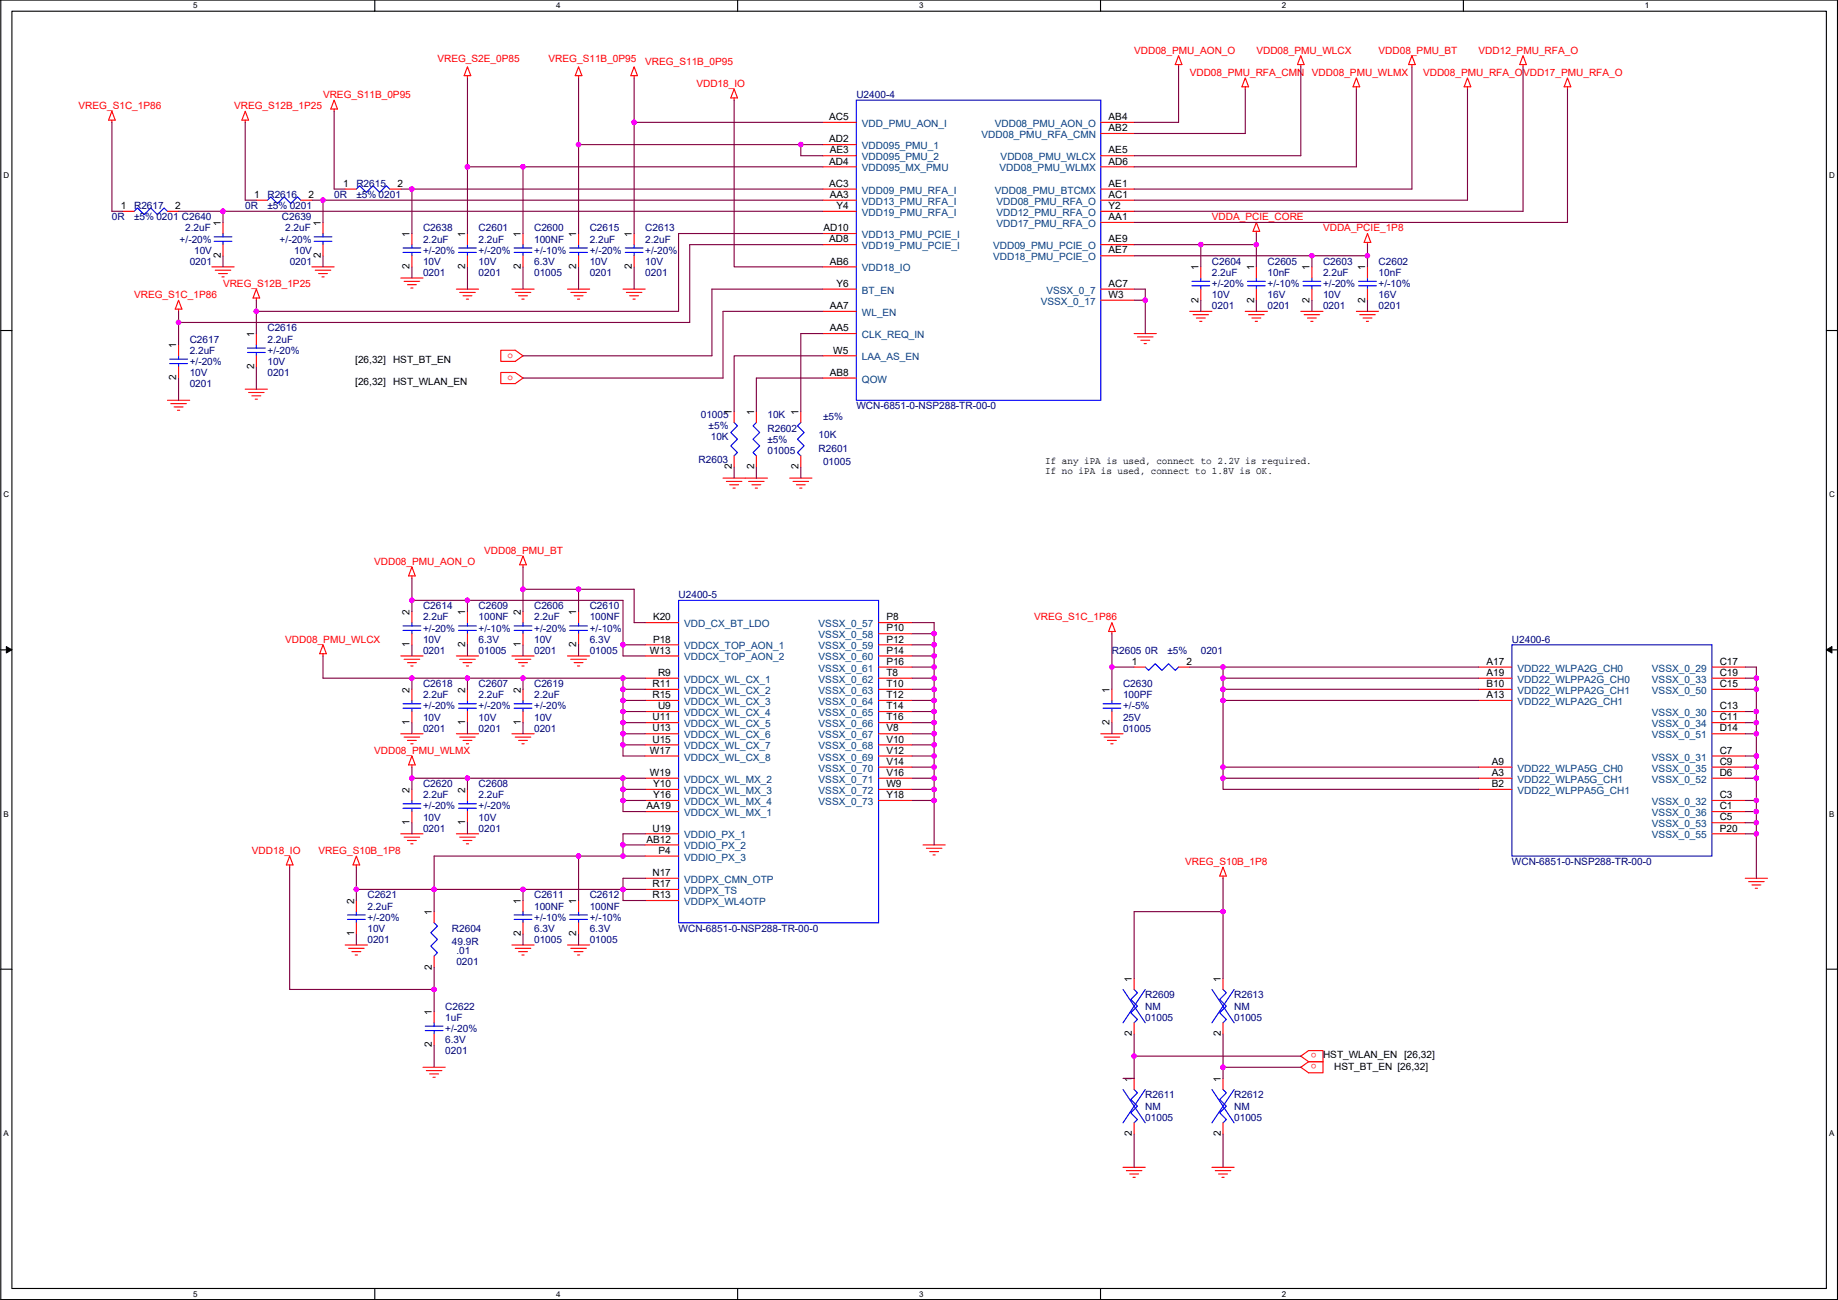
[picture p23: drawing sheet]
<svg xmlns="http://www.w3.org/2000/svg" width="420mm" height="297mm" viewBox="0 0 420 297" stroke-linecap="round" stroke-linejoin="round" font-family="sans-serif">
<defs><g id="words">
<g font-size="2.3" fill="#f00">
<text x="100" y="14.3">VREG_S2E_0P85</text>
<text x="125.4" y="14.3">VREG_S11B_0P95</text>
<text x="147.5" y="14.8">VREG_S11B_0P95</text>
<text x="259.3" y="12.2">VDD08_PMU_AON_O</text>
<text x="272" y="17.3">VDD08_PMU_RFA_CMN</text>
<text x="287.2" y="12.2">VDD08_PMU_WLCX</text>
<text x="299.9" y="17.3">VDD08_PMU_WLMX</text>
<text x="315.1" y="12.2">VDD08_PMU_BT</text>
<text x="325.3" y="17.3">VDD08_PMU_RFA_O</text>
<text x="338" y="12.2">VDD12_PMU_RFA_O</text>
<text x="348.2" y="17.3">VDD17_PMU_RFA_O</text>
<text x="73.8" y="22.4">VREG_S11B_0P95</text>
<text x="159.2" y="19.9">VDD18_IO</text>
<text x="18" y="24.9">VREG_S1C_1P86</text>
<text x="53.5" y="24.9">VREG_S12B_1P25</text>
<text x="277" y="50.3">VDDA_PCIE_CORE</text>
<text x="302.4" y="52.9">VDDA_PCIE_1P8</text>
<text x="51" y="65.6">VREG_S12B_1P25</text>
<text x="30.7" y="68.1">VREG_S1C_1P86</text>
<text x="116" y="81.9">o</text>
<text x="116" y="86.9">o</text>
<text x="85.5" y="129.1">VDD08_PMU_AON_O</text>
<text x="110.7" y="126.5">VDD08_PMU_BT</text>
<text x="236.4" y="141.8">VREG_S1C_1P86</text>
<text x="65.2" y="146.9">VDD08_PMU_WLCX</text>
<text x="85.5" y="172.3">VDD08_PMU_WLMX</text>
<text x="57.6" y="195.1">VDD18_IO</text>
<text x="72.8" y="195.1">VREG_S10B_1P8</text>
<text x="270.9" y="197.7">VREG_S10B_1P8</text>
<text x="300.9" y="240.7" transform="rotate(180 300.9 240.7)">o</text>
<text x="300.9" y="243.2" transform="rotate(180 300.9 243.2)">o</text>
</g>
<g font-size="2.3" fill="#000080">
<text x="195.8" y="22.4">U2400-4</text>
<text x="30.7" y="47.8">R2617</text>
<text x="56.1" y="47.8">0R</text>
<text x="61.1" y="45.3">R2616</text>
<text x="61.1" y="47.8">±5% 0201</text>
<text x="76.4" y="45.3">0R</text>
<text x="81.5" y="42.7">R2615</text>
<text x="81.5" y="45.3">±5% 0201</text>
<text x="25.6" y="50.3">0R</text>
<text x="30.7" y="50.3">±5% 0201 C2640</text>
<text x="42.3" y="52.9">2.2uF</text>
<text x="64.4" y="50.3">C2639</text>
<text x="65.2" y="52.9">2.2uF</text>
<text x="96.7" y="52.9">C2638</text>
<text x="109.4" y="52.9">C2601</text>
<text x="122.1" y="52.9">C2600</text>
<text x="134.8" y="52.9">C2615</text>
<text x="147.5" y="52.9">C2613</text>
<text x="41.1" y="55.4">+/-20%</text>
<text x="44.4" y="58">10V</text>
<text x="63.9" y="55.4">+/-20%</text>
<text x="67.2" y="58">10V</text>
<text x="96.7" y="55.4">2.2uF</text>
<text x="96.7" y="58">+/-20%</text>
<text x="109.4" y="55.4">2.2uF</text>
<text x="109.4" y="58">+/-20%</text>
<text x="122.1" y="55.4">100NF</text>
<text x="122.1" y="58">+/-10%</text>
<text x="134.8" y="55.4">2.2uF</text>
<text x="134.8" y="58">+/-20%</text>
<text x="147.5" y="55.4">2.2uF</text>
<text x="147.5" y="58">+/-20%</text>
<text x="43.4" y="60.5">0201</text>
<text x="66.2" y="60.5">0201</text>
<text x="96.7" y="63">0201</text>
<text x="96.7" y="60.5">10V</text>
<text x="109.4" y="63">0201</text>
<text x="109.4" y="60.5">10V</text>
<text x="122.1" y="63">01005</text>
<text x="122.1" y="60.5">6.3V</text>
<text x="134.8" y="63">0201</text>
<text x="134.8" y="60.5">10V</text>
<text x="147.5" y="63">0201</text>
<text x="147.5" y="60.5">10V</text>
<text x="277" y="60.5">C2604</text>
<text x="277" y="63">2.2uF</text>
<text x="277" y="65.6">+/-20%</text>
<text x="289.7" y="60.5">C2605</text>
<text x="289.7" y="63">10nF</text>
<text x="289.7" y="65.6">+/-10%</text>
<text x="302.4" y="60.5">C2603</text>
<text x="302.4" y="63">2.2uF</text>
<text x="302.4" y="65.6">+/-20%</text>
<text x="315.1" y="60.5">C2602</text>
<text x="315.1" y="63">10nF</text>
<text x="315.1" y="65.6">+/-10%</text>
<text x="277" y="70.7">0201</text>
<text x="277" y="68.1">10V</text>
<text x="289.7" y="70.7">0201</text>
<text x="289.7" y="68.1">16V</text>
<text x="302.4" y="70.7">0201</text>
<text x="302.4" y="68.1">10V</text>
<text x="315.1" y="70.7">0201</text>
<text x="315.1" y="68.1">16V</text>
<text x="61.1" y="75.7">C2616</text>
<text x="43.4" y="78.3">C2617</text>
<text x="43.4" y="80.8">2.2uF</text>
<text x="43.4" y="83.4">+/-20%</text>
<text x="61.1" y="78.3">2.2uF</text>
<text x="61.1" y="83.4">10V</text>
<text x="61.1" y="80.8">+/-20%</text>
<text x="43.4" y="88.4">0201</text>
<text x="43.4" y="85.9">10V</text>
<text x="61.1" y="85.9">0201</text>
<text x="160.2" y="95.5">01005</text>
<text x="175.4" y="95.5">10K</text>
<text x="195.8" y="93.5">WCN-6851-0-NSP288-TR-00-0</text>
<text x="162" y="98.1">±5%</text>
<text x="162.5" y="100.6">10K</text>
<text x="175.4" y="98.6">R2602</text>
<text x="175.4" y="101.1">±5%</text>
<text x="187.1" y="100.1">10K</text>
<text x="188.1" y="96.1">±5%</text>
<text x="159.7" y="105.7">R2603</text>
<text x="175.4" y="103.7">01005</text>
<text x="187.1" y="103.2">R2601</text>
<text x="188.1" y="106.2">01005</text>
<text x="155.1" y="136.7">U2400-5</text>
<text x="96.7" y="139.2">C2614</text>
<text x="96.7" y="141.8">2.2uF</text>
<text x="109.4" y="139.2">C2609</text>
<text x="109.4" y="141.8">100NF</text>
<text x="122.1" y="139.2">C2606</text>
<text x="122.1" y="141.8">2.2uF</text>
<text x="134.8" y="139.2">C2610</text>
<text x="134.8" y="141.8">100NF</text>
<text x="96.7" y="149.4">0201</text>
<text x="96.7" y="146.9">10V</text>
<text x="96.7" y="144.3">+/-20%</text>
<text x="109.4" y="149.4">01005</text>
<text x="109.4" y="146.9">6.3V</text>
<text x="109.4" y="144.3">+/-10%</text>
<text x="122.1" y="149.4">0201</text>
<text x="122.1" y="146.9">10V</text>
<text x="122.1" y="144.3">+/-20%</text>
<text x="134.8" y="149.4">01005</text>
<text x="134.8" y="146.9">6.3V</text>
<text x="134.8" y="144.3">+/-10%</text>
<text x="254.2" y="149.4">R2605</text>
<text x="261.8" y="149.4">0R</text>
<text x="266.9" y="149.4">±5%</text>
<text x="274.5" y="149.4">0201</text>
<text x="345.6" y="146.9">U2400-6</text>
<text x="96.7" y="157">C2618</text>
<text x="96.7" y="159.6">2.2uF</text>
<text x="109.4" y="157">C2607</text>
<text x="109.4" y="159.6">2.2uF</text>
<text x="122.1" y="157">C2619</text>
<text x="122.1" y="159.6">2.2uF</text>
<text x="256.7" y="157">C2630</text>
<text x="256.7" y="159.6">100PF</text>
<text x="96.7" y="167.2">0201</text>
<text x="96.7" y="164.6">10V</text>
<text x="96.7" y="162.1">+/-20%</text>
<text x="109.4" y="167.2">0201</text>
<text x="109.4" y="164.6">10V</text>
<text x="109.4" y="162.1">+/-20%</text>
<text x="122.1" y="167.2">0201</text>
<text x="122.1" y="164.6">10V</text>
<text x="122.1" y="162.1">+/-20%</text>
<text x="256.7" y="167.2">01005</text>
<text x="256.7" y="164.6">25V</text>
<text x="256.7" y="162.1">+/-5%</text>
<text x="96.7" y="179.9">C2620</text>
<text x="109.4" y="179.9">C2608</text>
<text x="96.7" y="182.4">2.2uF</text>
<text x="96.7" y="185">+/-20%</text>
<text x="109.4" y="182.4">2.2uF</text>
<text x="109.4" y="185">+/-20%</text>
<text x="96.7" y="190">0201</text>
<text x="96.7" y="187.5">10V</text>
<text x="109.4" y="190">0201</text>
<text x="109.4" y="187.5">10V</text>
<text x="345.6" y="197.7">WCN-6851-0-NSP288-TR-00-0</text>
<text x="84" y="205.3">C2621</text>
<text x="84" y="207.8">2.2uF</text>
<text x="122.1" y="205.3">C2611</text>
<text x="122.1" y="207.8">100NF</text>
<text x="134.8" y="205.3">C2612</text>
<text x="134.8" y="207.8">100NF</text>
<text x="84" y="215.4">0201</text>
<text x="84" y="212.9">10V</text>
<text x="84" y="210.4">+/-20%</text>
<text x="103.3" y="212.9">R2604</text>
<text x="103.3" y="215.9">49.9R</text>
<text x="122.1" y="215.4">01005</text>
<text x="122.1" y="212.9">6.3V</text>
<text x="122.1" y="210.4">+/-10%</text>
<text x="134.8" y="215.4">01005</text>
<text x="134.8" y="212.9">6.3V</text>
<text x="134.8" y="210.4">+/-10%</text>
<text x="155.1" y="212.9">WCN-6851-0-NSP288-TR-00-0</text>
<text x="104.3" y="218">.01</text>
<text x="104.3" y="220.5">0201</text>
<text x="101.8" y="230.7">C2622</text>
<text x="101.8" y="233.2">1uF</text>
<text x="261.8" y="228.1">R2609</text>
<text x="261.8" y="230.7">NM</text>
<text x="261.8" y="233.2">01005</text>
<text x="282.1" y="228.1">R2613</text>
<text x="282.1" y="230.7">NM</text>
<text x="282.1" y="233.2">01005</text>
<text x="101.8" y="238.3">6.3V</text>
<text x="101.8" y="235.8">+/-20%</text>
<text x="101.8" y="240.8">0201</text>
<text x="261.8" y="251">R2611</text>
<text x="282.1" y="251">R2612</text>
<text x="261.8" y="253.5">NM</text>
<text x="261.8" y="256.1">01005</text>
<text x="282.1" y="253.5">NM</text>
<text x="282.1" y="256.1">01005</text>
</g>
<g font-size="2.3">
<text x="189.5" y="27.4">AC5</text>
<text x="253.4" y="30">AB2</text>
<text x="253.4" y="27.4">AB4</text>
<text x="189.5" y="32.5">AD2</text>
<text x="189.7" y="35.1">AE3</text>
<text x="253.4" y="35.1">AE5</text>
<text x="189.5" y="37.6">AD4</text>
<text x="253.4" y="37.6">AD6</text>
<text x="27.6" y="47.8">1</text>
<text x="40.1" y="47.8">2</text>
<text x="58.1" y="45.2">1</text>
<text x="70.5" y="45.2">2</text>
<text x="78.4" y="42.7">1</text>
<text x="90.9" y="42.7">2</text>
<text x="189.5" y="42.7">AC3</text>
<text x="189.7" y="45.2">AA3</text>
<text x="191.2" y="47.8">Y4</text>
<text x="253.4" y="42.7">AE1</text>
<text x="253.4" y="45.2">AC1</text>
<text x="253.4" y="47.8">Y2</text>
<text x="50.4" y="51.6" transform="rotate(-90 50.4 51.6)">1</text>
<text x="73.3" y="51.6" transform="rotate(-90 73.3 51.6)">1</text>
<text x="188.3" y="52.8">AD10</text>
<text x="253.4" y="50.3">AA1</text>
<text x="50.4" y="59" transform="rotate(-90 50.4 59)">2</text>
<text x="73.3" y="59" transform="rotate(-90 73.3 59)">2</text>
<text x="93.6" y="54.1" transform="rotate(-90 93.6 54.1)">1</text>
<text x="106.3" y="54.1" transform="rotate(-90 106.3 54.1)">1</text>
<text x="119" y="54.1" transform="rotate(-90 119 54.1)">1</text>
<text x="131.7" y="54.1" transform="rotate(-90 131.7 54.1)">1</text>
<text x="144.4" y="54.1" transform="rotate(-90 144.4 54.1)">1</text>
<text x="189.5" y="55.4">AD8</text>
<text x="253.4" y="55.4">AE9</text>
<text x="253.4" y="57.9">AE7</text>
<text x="93.6" y="61.5" transform="rotate(-90 93.6 61.5)">2</text>
<text x="106.3" y="61.5" transform="rotate(-90 106.3 61.5)">2</text>
<text x="119" y="61.5" transform="rotate(-90 119 61.5)">2</text>
<text x="131.7" y="61.5" transform="rotate(-90 131.7 61.5)">2</text>
<text x="144.4" y="61.5" transform="rotate(-90 144.4 61.5)">2</text>
<text x="189.7" y="60.5">AB6</text>
<text x="191.2" y="65.5">Y6</text>
<text x="253.4" y="65.5">AC7</text>
<text x="274" y="61.7" transform="rotate(-90 274 61.7)">1</text>
<text x="286.7" y="61.7" transform="rotate(-90 286.7 61.7)">1</text>
<text x="299.4" y="61.7" transform="rotate(-90 299.4 61.7)">1</text>
<text x="312.1" y="61.7" transform="rotate(-90 312.1 61.7)">1</text>
<text x="189.7" y="70.6">AA7</text>
<text x="253.4" y="68.1">W3</text>
<text x="274" y="69.1" transform="rotate(-90 274 69.1)">2</text>
<text x="286.7" y="69.1" transform="rotate(-90 286.7 69.1)">2</text>
<text x="299.4" y="69.1" transform="rotate(-90 299.4 69.1)">2</text>
<text x="312.1" y="69.1" transform="rotate(-90 312.1 69.1)">2</text>
<text x="58.1" y="77" transform="rotate(-90 58.1 77)">1</text>
<text x="189.7" y="75.7">AA5</text>
<text x="40.3" y="79.5" transform="rotate(-90 40.3 79.5)">1</text>
<text x="81.2" y="82.8">[26,32] HST_BT_EN</text>
<text x="190.5" y="80.8">W5</text>
<text x="40.3" y="86.9" transform="rotate(-90 40.3 86.9)">2</text>
<text x="58.1" y="84.4" transform="rotate(-90 58.1 84.4)">2</text>
<text x="81.2" y="87.9">[26,32] HST_WLAN_EN</text>
<text x="189.7" y="85.9">AB8</text>
<text x="167.3" y="94.8" transform="rotate(-90 167.3 94.8)">1</text>
<text x="172.4" y="94.8" transform="rotate(-90 172.4 94.8)">1</text>
<text x="182.5" y="94.8" transform="rotate(-90 182.5 94.8)">1</text>
<text x="167.3" y="107.2" transform="rotate(-90 167.3 107.2)">2</text>
<text x="172.4" y="107.2" transform="rotate(-90 172.4 107.2)">2</text>
<text x="182.5" y="107.2" transform="rotate(-90 182.5 107.2)">2</text>
<text x="238.9" y="106">If any iPA is used, connect to 2.2V is required.</text>
<text x="238.9" y="108.3">If no iPA is used, connect to 1.8V is OK.</text>
<text x="93.6" y="140.5" transform="rotate(-90 93.6 140.5)">2</text>
<text x="106.3" y="140.5" transform="rotate(-90 106.3 140.5)">1</text>
<text x="119" y="140.5" transform="rotate(-90 119 140.5)">2</text>
<text x="131.7" y="140.5" transform="rotate(-90 131.7 140.5)">1</text>
<text x="149.3" y="141.7">K20</text>
<text x="202.6" y="141.7">P8</text>
<text x="93.6" y="147.9" transform="rotate(-90 93.6 147.9)">1</text>
<text x="106.3" y="147.9" transform="rotate(-90 106.3 147.9)">2</text>
<text x="119" y="147.9" transform="rotate(-90 119 147.9)">1</text>
<text x="131.7" y="147.9" transform="rotate(-90 131.7 147.9)">2</text>
<text x="148.6" y="149.4">W13</text>
<text x="149.3" y="146.8">P18</text>
<text x="202.6" y="144.3">P10</text>
<text x="202.6" y="146.8">P12</text>
<text x="202.6" y="149.4">P14</text>
<text x="150.4" y="154.4">R9</text>
<text x="202.6" y="151.9">P16</text>
<text x="202.6" y="154.4">T8</text>
<text x="258.8" y="151.9">1</text>
<text x="271.2" y="151.9">2</text>
<text x="339.8" y="151.9">A17</text>
<text x="339.8" y="154.4">A19</text>
<text x="393.1" y="151.9">C17</text>
<text x="393.1" y="154.4">C19</text>
<text x="93.6" y="158.3" transform="rotate(-90 93.6 158.3)">2</text>
<text x="106.3" y="158.3" transform="rotate(-90 106.3 158.3)">2</text>
<text x="119" y="158.3" transform="rotate(-90 119 158.3)">2</text>
<text x="149.2" y="157">R11</text>
<text x="149.2" y="159.5">R15</text>
<text x="202.6" y="157">T10</text>
<text x="202.6" y="159.5">T12</text>
<text x="253.6" y="158.3" transform="rotate(-90 253.6 158.3)">1</text>
<text x="339.8" y="157">B10</text>
<text x="339.8" y="159.5">A13</text>
<text x="393.1" y="157">C15</text>
<text x="93.6" y="165.7" transform="rotate(-90 93.6 165.7)">1</text>
<text x="106.3" y="165.7" transform="rotate(-90 106.3 165.7)">1</text>
<text x="119" y="165.7" transform="rotate(-90 119 165.7)">1</text>
<text x="149.2" y="164.6">U11</text>
<text x="149.2" y="167.1">U13</text>
<text x="150.4" y="162.1">U9</text>
<text x="202.6" y="162.1">T14</text>
<text x="202.6" y="164.6">T16</text>
<text x="202.6" y="167.1">V8</text>
<text x="253.6" y="165.7" transform="rotate(-90 253.6 165.7)">2</text>
<text x="393.1" y="162.1">C13</text>
<text x="393.1" y="164.6">C11</text>
<text x="393.1" y="167.1">D14</text>
<text x="148.6" y="172.2">W17</text>
<text x="149.2" y="169.7">U15</text>
<text x="202.6" y="169.7">V10</text>
<text x="202.6" y="172.2">V12</text>
<text x="393.1" y="172.2">C7</text>
<text x="148.6" y="177.3">W19</text>
<text x="149.3" y="179.8">Y10</text>
<text x="202.6" y="174.8">V14</text>
<text x="202.6" y="177.3">V16</text>
<text x="202.6" y="179.8">W9</text>
<text x="341" y="174.8">A9</text>
<text x="341" y="177.3">A3</text>
<text x="341" y="179.8">B2</text>
<text x="393.1" y="174.8">C9</text>
<text x="393.1" y="177.3">D6</text>
<text x="93.6" y="181.1" transform="rotate(-90 93.6 181.1)">2</text>
<text x="106.3" y="181.1" transform="rotate(-90 106.3 181.1)">2</text>
<text x="147.8" y="184.9">AA19</text>
<text x="149.3" y="182.4">Y16</text>
<text x="202.6" y="182.4">Y18</text>
<text x="393.1" y="182.4">C3</text>
<text x="393.1" y="184.9">C1</text>
<text x="93.6" y="188.5" transform="rotate(-90 93.6 188.5)">1</text>
<text x="106.3" y="188.5" transform="rotate(-90 106.3 188.5)">1</text>
<text x="149.2" y="190">U19</text>
<text x="393.1" y="187.5">C5</text>
<text x="393.1" y="190">P20</text>
<text x="147.8" y="192.5">AB12</text>
<text x="150.5" y="195.1">P4</text>
<text x="149.2" y="200.2">N17</text>
<text x="149.2" y="202.7">R17</text>
<text x="80.9" y="206.5" transform="rotate(-90 80.9 206.5)">2</text>
<text x="98.7" y="209.1" transform="rotate(-90 98.7 209.1)">1</text>
<text x="119" y="206.5" transform="rotate(-90 119 206.5)">1</text>
<text x="131.7" y="206.5" transform="rotate(-90 131.7 206.5)">1</text>
<text x="149.2" y="205.2">R13</text>
<text x="80.9" y="213.9" transform="rotate(-90 80.9 213.9)">1</text>
<text x="119" y="213.9" transform="rotate(-90 119 213.9)">2</text>
<text x="131.7" y="213.9" transform="rotate(-90 131.7 213.9)">2</text>
<text x="98.7" y="221.5" transform="rotate(-90 98.7 221.5)">2</text>
<text x="258.7" y="224.3" transform="rotate(-90 258.7 224.3)">1</text>
<text x="279" y="224.3" transform="rotate(-90 279 224.3)">1</text>
<text x="98.7" y="231.9" transform="rotate(-90 98.7 231.9)">1</text>
<text x="98.7" y="239.3" transform="rotate(-90 98.7 239.3)">2</text>
<text x="258.7" y="236.8" transform="rotate(-90 258.7 236.8)">2</text>
<text x="279" y="236.8" transform="rotate(-90 279 236.8)">2</text>
<text x="302.4" y="241.8">HST_WLAN_EN [26,32]</text>
<text x="305" y="244.4">HST_BT_EN [26,32]</text>
<text x="258.7" y="247.2" transform="rotate(-90 258.7 247.2)">1</text>
<text x="279" y="247.2" transform="rotate(-90 279 247.2)">1</text>
<text x="258.7" y="259.6" transform="rotate(-90 258.7 259.6)">2</text>
<text x="279" y="259.6" transform="rotate(-90 279 259.6)">2</text>
</g>
<g font-size="2.3" fill="#004080">
<text x="197" y="29">VDD_PMU_AON_I</text>
<text x="227.4" y="29">VDD08_PMU_AON_O</text>
<text x="197" y="34.1">VDD095_PMU_1</text>
<text x="224.4" y="31.5">VDD08_PMU_RFA_CMN</text>
<text x="197" y="36.6">VDD095_PMU_2</text>
<text x="197" y="39.2">VDD095_MX_PMU</text>
<text x="228.5" y="39.2">VDD08_PMU_WLMX</text>
<text x="228.7" y="36.6">VDD08_PMU_WLCX</text>
<text x="197" y="44.2">VDD09_PMU_RFA_I</text>
<text x="197" y="46.8">VDD13_PMU_RFA_I</text>
<text x="227.4" y="44.2">VDD08_PMU_BTCMX</text>
<text x="227.8" y="46.8">VDD08_PMU_RFA_O</text>
<text x="197" y="49.3">VDD19_PMU_RFA_I</text>
<text x="227.8" y="49.3">VDD12_PMU_RFA_O</text>
<text x="227.8" y="51.9">VDD17_PMU_RFA_O</text>
<text x="197" y="54.4">VDD13_PMU_PCIE_I</text>
<text x="197" y="56.9">VDD19_PMU_PCIE_I</text>
<text x="227" y="56.9">VDD09_PMU_PCIE_O</text>
<text x="227" y="59.5">VDD18_PMU_PCIE_O</text>
<text x="197" y="62">VDD18_IO</text>
<text x="197" y="67.1">BT_EN</text>
<text x="237.9" y="69.6">VSSX_0_17</text>
<text x="239.2" y="67.1">VSSX_0_7</text>
<text x="197" y="72.2">WL_EN</text>
<text x="197" y="77.3">CLK_REQ_IN</text>
<text x="197" y="82.3">LAA_AS_EN</text>
<text x="197" y="87.4">QOW</text>
<text x="156.4" y="143.3">VDD_CX_BT_LDO</text>
<text x="187.1" y="143.3">VSSX_0_57</text>
<text x="156.4" y="148.4">VDDCX_TOP_AON_1</text>
<text x="187.1" y="145.8">VSSX_0_58</text>
<text x="187.1" y="148.4">VSSX_0_59</text>
<text x="156.4" y="150.9">VDDCX_TOP_AON_2</text>
<text x="156.4" y="156">VDDCX_WL_CX_1</text>
<text x="187.1" y="150.9">VSSX_0_60</text>
<text x="187.1" y="153.5">VSSX_0_61</text>
<text x="187.1" y="156">VSSX_0_62</text>
<text x="346.9" y="153.5">VDD22_WLPA2G_CH0</text>
<text x="346.9" y="156">VDD22_WLPPA2G_CH0</text>
<text x="377.6" y="153.5">VSSX_0_29</text>
<text x="377.6" y="156">VSSX_0_33</text>
<text x="156.4" y="158.5">VDDCX_WL_CX_2</text>
<text x="156.4" y="161.1">VDDCX_WL_CX_3</text>
<text x="187.1" y="158.5">VSSX_0_63</text>
<text x="187.1" y="161.1">VSSX_0_64</text>
<text x="346.9" y="158.5">VDD22_WLPPA2G_CH1</text>
<text x="346.9" y="161.1">VDD22_WLPA2G_CH1</text>
<text x="377.6" y="158.5">VSSX_0_50</text>
<text x="156.4" y="163.6">VDDCX_WL_CX_4</text>
<text x="156.4" y="166.2">VDDCX_WL_CX_5</text>
<text x="187.1" y="163.6">VSSX_0_65</text>
<text x="187.1" y="166.2">VSSX_0_66</text>
<text x="377.6" y="163.6">VSSX_0_30</text>
<text x="377.6" y="166.2">VSSX_0_34</text>
<text x="156.4" y="168.7">VDDCX_WL_CX_6</text>
<text x="156.4" y="171.2">VDDCX_WL_CX_7</text>
<text x="156.4" y="173.8">VDDCX_WL_CX_8</text>
<text x="187.1" y="168.7">VSSX_0_67</text>
<text x="187.1" y="171.2">VSSX_0_68</text>
<text x="187.1" y="173.8">VSSX_0_69</text>
<text x="377.6" y="168.7">VSSX_0_51</text>
<text x="377.6" y="173.8">VSSX_0_31</text>
<text x="156.4" y="178.9">VDDCX_WL_MX_2</text>
<text x="187.1" y="176.3">VSSX_0_70</text>
<text x="187.1" y="178.9">VSSX_0_71</text>
<text x="346.9" y="176.3">VDD22_WLPA5G_CH0</text>
<text x="346.9" y="178.9">VDD22_WLPA5G_CH1</text>
<text x="377.6" y="176.3">VSSX_0_35</text>
<text x="377.6" y="178.9">VSSX_0_52</text>
<text x="156.4" y="181.4">VDDCX_WL_MX_3</text>
<text x="156.4" y="183.9">VDDCX_WL_MX_4</text>
<text x="187.1" y="181.4">VSSX_0_72</text>
<text x="187.1" y="183.9">VSSX_0_73</text>
<text x="346.9" y="181.4">VDD22_WLPPA5G_CH1</text>
<text x="377.6" y="183.9">VSSX_0_32</text>
<text x="156.4" y="186.5">VDDCX_WL_MX_1</text>
<text x="156.4" y="191.6">VDDIO_PX_1</text>
<text x="377.6" y="186.5">VSSX_0_36</text>
<text x="377.6" y="189">VSSX_0_53</text>
<text x="377.6" y="191.6">VSSX_0_55</text>
<text x="156.4" y="194.1">VDDIO_PX_2</text>
<text x="156.4" y="196.6">VDDIO_PX_3</text>
<text x="156.4" y="201.7">VDDPX_CMN_OTP</text>
<text x="156.4" y="204.3">VDDPX_TS</text>
<text x="156.4" y="206.8">VDDPX_WL4OTP</text>
</g>
<g font-size="1.8">
<text x="44.2" y="1.9">5</text>
<text x="127.1" y="1.9">4</text>
<text x="210.1" y="1.9">3</text>
<text x="293" y="1.9">2</text>
<text x="376" y="1.9">1</text>
<text x=".8" y="40.7">D</text>
<text x="418.1" y="40.7">D</text>
<text x=".8" y="113.6">C</text>
<text x="418.1" y="113.6">C</text>
<text x=".8" y="186.6">B</text>
<text x="418.1" y="186.6">B</text>
<text x=".8" y="259.5">A</text>
<text x="418.1" y="259.5">A</text>
<text x="44.2" y="296.3">5</text>
<text x="127.1" y="296.3">4</text>
<text x="210.1" y="296.3">3</text>
<text x="293" y="296.3">2</text>
</g>
</g></defs>
<path d="M.2 0h419.8v296.9h-419.8zM2.7 2.6h414.8v291.8h-414.8z" fill="none" stroke="#000" stroke-width=".25"/>
<g fill="#fff">
<path d="M44.2 .3h1v2h-1z"/>
<path d="M44.2 294.7h1v2h-1z"/>
</g>
<path d="M85.7 0v2.6M85.7 294.4v2.5" fill="none" stroke="#000" stroke-width=".25"/>
<g fill="#fff">
<path d="M127.1 .3h1v2h-1z"/>
<path d="M127.1 294.7h1v2h-1z"/>
</g>
<path d="M168.6 0v2.6M168.6 294.4v2.5" fill="none" stroke="#000" stroke-width=".25"/>
<g fill="#fff">
<path d="M210.1 .3h1v2h-1z"/>
<path d="M210.1 294.7h1v2h-1z"/>
</g>
<path d="M251.6 0v2.6M251.6 294.4v2.5" fill="none" stroke="#000" stroke-width=".25"/>
<g fill="#fff">
<path d="M293 .3h1v2h-1z"/>
<path d="M293 294.7h1v2h-1z"/>
</g>
<path d="M334.5 0v2.6" fill="none" stroke="#000" stroke-width=".25"/>
<g fill="#fff">
<path d="M376 .3h1v2h-1z"/>
<path d="M.8 39h1.3v2.1h-1.3z"/>
<path d="M418.1 39h1.3v2.1h-1.3z"/>
<path d="M.8 112h1.3v2h-1.3z"/>
<path d="M418.1 112h1.3v2h-1.3z"/>
</g>
<path d="M.2 75.5h2.5M417.5 75.5h2.5" fill="none" stroke="#000" stroke-width=".25"/>
<g fill="#fff">
<path d="M.8 185h1.2v2h-1.2z"/>
<path d="M418.1 185h1.2v2h-1.2z"/>
</g>
<path d="M.2 148.5h2.5M417.5 148.5h2.5" fill="none" stroke="#000" stroke-width=".25"/>
<path d="M1.4 147.7l1.3 .8-1.3 .7zM417.5 148.5l1.3-.8v1.5z" fill="#000" stroke="#000" stroke-width=".23"/>
<g fill="#fff">
<path d="M.8 257.9h1.2v2h-1.2z"/>
<path d="M418.1 257.9h1.2v2h-1.2z"/>
</g>
<path d="M.2 221.4h2.5M417.5 221.4h2.5" fill="none" stroke="#000" stroke-width=".25"/>
<g fill="none" stroke="#f00" stroke-width=".25">
<path d="M106.9 17.3v.5M106.9 15.3l.7 2h-1.5zM132.3 17.3v.5M132.3 15.3l.7 2h-1.5zM145 15.3l.7 2h-1.5zM145 17.3v.5M269.4 12.7l.8 2.1h-1.5zM269.4 14.8v.5M284.7 17.8l.7 2h-1.5zM284.7 19.8v.5M297.4 12.7l.7 2.1h-1.5zM297.4 14.8v.5"/>
<path d="M310.1 17.8l.7 2h-1.5zM310.1 19.8v.5M322.8 12.7l.7 2.1h-1.5zM322.8 14.8v.5M335.5 17.8l.7 2h-1.5zM335.5 19.8v.5M348.2 12.7l.7 2.1h-1.5zM348.2 14.8v.5M358.3 17.8l.8 2h-1.5zM358.3 19.8v.5M25.6 25.4l.7 2.1h-1.5zM25.6 27.5v.5"/>
<path d="M56.1 25.4l.7 2.1h-1.5zM56.1 27.5v.5M76.4 24.9v.5M76.4 22.9l.7 2h-1.5zM167.8 22.4v.5M167.8 20.3l.8 2.1h-1.5zM188.1 28h7.7M188.1 33h7.7M188.1 35.6h7.7M188.1 38.1h7.7M251.6 28h7.7M251.6 30.5h7.7"/>
<path d="M251.6 35.6h7.7M251.6 38.1h7.7M28.1 48.3h2.6M38.3 48.3h2.5M51 50.8v2.6M51 55.9v2.5M58.6 45.7h2.5M68.8 45.7h2.5M73.8 50.8v2.6M73.8 55.9v2.5M78.9 43.2h2.6M89.1 43.2h2.5"/>
<path d="M94.2 53.4v2.5M94.2 58.4v2.6M106.9 53.4v2.5M106.9 58.4v2.6M119.6 53.4v2.5M119.6 58.4v2.6M132.3 53.4v2.5M132.3 58.4v2.6M145 53.4v2.5M145 58.4v2.6M188.1 43.2h7.7M188.1 45.7h7.7"/>
<path d="M188.1 48.3h7.7M188.1 53.4h7.7M188.1 55.9h7.7M251.6 43.2h7.7M251.6 45.7h7.7M251.6 48.3h7.7M251.6 50.8h7.7M251.6 55.9h7.7M251.6 58.4h7.7M287.2 52.9v.5M287.2 50.8l.8 2.1h-1.6zM312.6 55.4v.5"/>
<path d="M312.6 53.4l.8 2h-1.6zM40.8 68.6l.8 2h-1.5zM40.8 70.6v.5M40.8 78.8v2.5M48.4 61h5.1M49.2 61.7h3.6M50 62.5h2M50.7 63.3h.5M58.6 66.1l.8 2h-1.6zM58.6 68.1v.5M58.6 76.2v2.6M71.3 61h5.1"/>
<path d="M72.1 61.7h3.5M72.8 62.5h2.1M73.6 63.3h.5M91.6 63.5h5.1M92.4 64.3h3.5M93.1 65h2.1M93.9 65.8h.5M104.3 66.1h5.1M105.1 66.8h3.5M105.8 67.6h2.1M106.6 68.3h.5M117 66.1h5.1"/>
<path d="M117.8 66.8h3.5M118.5 67.6h2.1M119.3 68.3h.5M129.7 66.1h5.1M130.5 66.8h3.5M131.2 67.6h2.1M132 68.3h.5M142.4 66.1h5.1M143.2 66.8h3.5M143.9 67.6h2.1M144.7 68.3h.5M188.1 61h7.7"/>
<path d="M188.1 66.1h7.7M188.1 71.1h7.7M188.1 76.2h7.7M251.6 66.1h7.7M251.6 68.6h7.7M259.3 76.2h5M260 77h3.6M260.8 77.7h2M261.5 78.5h.6M272 71.1h5M272.7 71.9h3.6M273.5 72.7h2"/>
<path d="M274.2 73.4h.6M274.5 61v2.5M274.5 66.1v2.5M284.7 71.1h5M285.4 71.9h3.6M286.2 72.7h2M286.9 73.4h.6M287.2 61v2.5M287.2 66.1v2.5M297.4 71.1h5M298.1 71.9h3.6M298.9 72.7h2"/>
<path d="M299.6 73.4h.6M299.9 61v2.5M299.9 66.1v2.5M310.1 71.1h5M310.8 71.9h3.6M311.6 72.7h2M312.3 73.4h.6M312.6 61v2.5M312.6 66.1v2.5M38.3 91.5h5.1M39 92.2h3.6M39.8 93h2"/>
<path d="M40.6 93.7h.5M40.8 83.8v2.6M56.1 88.9h5M56.8 89.7h3.6M57.6 90.4h2M58.3 91.2h.6M58.6 81.3v2.5M114.5 80h3.3l1.8 1.3-1.8 1.3h-3.3zM114.5 85.1h3.3l1.8 1.3-1.8 1.3h-3.3zM167.8 94v2.5M172.9 94v2.5M183.1 94v2.5"/>
<path d="M188.1 81.3h7.7M188.1 86.4h7.7M165.3 109.2h10.1M166 110h3.6M166.8 110.8h2M167.6 111.5h.5M167.8 104.2v2.5M171.1 110h3.6M171.9 110.8h2M172.6 111.5h.6M172.9 104.2v2.5M180.5 109.2h5.1"/>
<path d="M181.3 110h3.5M182 110.8h2.1M182.8 111.5h.5M183.1 104.2v2.5M94.2 131.6v.5M94.2 139.7v2.6M94.2 129.6l.7 2h-1.5zM106.9 139.7v2.6M119.6 129.1v.5M119.6 139.7v2.6M119.6 127l.7 2.1h-1.5zM132.3 139.7v2.6"/>
<path d="M73.8 149.4v.5M73.8 147.3l.8 2.1h-1.5zM91.6 149.9h5.1M92.4 150.6h3.5M93.1 151.4h2.1M93.9 152.2h.5M94.2 157.5v2.5M94.2 144.8v2.5M104.3 149.9h5.1M105.1 150.6h3.5M105.8 151.4h2.1M106.6 152.2h.5"/>
<path d="M106.9 157.5v2.5M106.9 144.8v2.5M117 149.9h5.1M117.8 150.6h3.5M118.5 151.4h2.1M119.3 152.2h.5M119.6 144.8v2.5M119.6 157.5v2.5M129.7 149.9h5.1M130.5 150.6h3.5M131.2 151.4h2.1M132 152.2h.5"/>
<path d="M132.3 144.8v2.5M147.5 142.3h7.6M147.5 147.3h7.6M147.5 149.9h7.6M147.5 155h7.6M147.5 157.5h7.6M200.8 142.3h7.7M200.8 144.8h7.7M200.8 147.3h7.7M200.8 149.9h7.7M200.8 152.4h7.7M200.8 155h7.7"/>
<path d="M200.8 157.5h7.7M254.2 144.3v.5M254.2 157.5v2.5M254.2 142.3l.7 2h-1.5zM259.3 152.4h2.5M269.4 152.4h2.6M338 152.4h7.6M338 155h7.6M338 157.5h7.6M391.3 152.4h7.7M391.3 155h7.7M391.3 157.5h7.7"/>
<path d="M91.6 167.7h5.1M92.4 168.4h3.5M93.1 169.2h2.1M93.9 169.9h.5M94.2 174.8v.5M94.2 162.6v2.5M94.2 172.7l.7 2.1h-1.5zM104.3 167.7h5.1M105.1 168.4h3.5M105.8 169.2h2.1M106.6 169.9h.5M106.9 162.6v2.5"/>
<path d="M117 167.7h5.1M117.8 168.4h3.5M118.5 169.2h2.1M119.3 169.9h.5M119.6 162.6v2.5M147.5 160h7.6M147.5 162.6h7.6M147.5 165.1h7.6M147.5 167.7h7.6M147.5 170.2h7.6M147.5 172.7h7.6M147.5 177.8h7.6"/>
<path d="M200.8 160h7.7M200.8 162.6h7.7M200.8 165.1h7.7M200.8 167.7h7.7M200.8 170.2h7.7M200.8 172.7h7.7M200.8 175.3h7.7M200.8 177.8h7.7M251.6 167.7h5.1M252.4 168.4h3.6M253.2 169.2h2M253.9 169.9h.5"/>
<path d="M254.2 162.6v2.5M338 160h7.6M338 175.3h7.6M338 177.8h7.6M391.3 162.6h7.7M391.3 165.1h7.7M391.3 167.7h7.7M391.3 172.7h7.7M391.3 175.3h7.7M391.3 177.8h7.7M66.2 197.6v.5M66.2 195.6l.8 2h-1.5z"/>
<path d="M81.5 195.6l.7 2h-1.5zM81.5 197.6v.5M91.6 190.5h5.1M92.4 191.3h3.5M93.1 192h2.1M93.9 192.8h.5M94.2 185.4v2.6M94.2 180.4v2.5M104.3 190.5h5.1M105.1 191.3h3.5M105.8 192h2.1M106.6 192.8h.5"/>
<path d="M106.9 185.4v2.6M106.9 180.4v2.5M147.5 180.4h7.6M147.5 182.9h7.6M147.5 185.4h7.6M147.5 190.5h7.6M147.5 193.1h7.6M147.5 195.6h7.6M200.8 180.4h7.7M200.8 182.9h7.7M211 193.1h5.1M211.8 193.8h3.5"/>
<path d="M212.5 194.6h2.1M213.3 195.3h.5M279.6 198.1l.7 2.1h-1.5zM338 180.4h7.6M391.3 182.9h7.7M391.3 185.4h7.7M391.3 188h7.7M391.3 190.5h7.7M78.9 215.9h5.1M79.7 216.7h3.5M80.4 217.4h2.1M81.2 218.2h.5"/>
<path d="M81.5 210.8v2.6M81.5 205.8v2.5M99.2 208.3v2.5M99.2 218.5v2.5M117 215.9h5.1M117.8 216.7h3.5M118.5 217.4h2.1M119.3 218.2h.5M119.6 205.8v2.5M119.6 210.8v2.6M129.7 215.9h5.1M130.5 216.7h3.5"/>
<path d="M131.2 217.4h2.1M132 218.2h.5M132.3 205.8v2.5M132.3 210.8v2.6M147.5 200.7h7.6M147.5 203.2h7.6M147.5 205.8h7.6M279.6 200.2v.5M399 200.7h5M399.7 201.4h3.6M400.5 202.2h2M401.2 203h.6"/>
<path d="M99.2 231.2v2.5M99.2 236.2v2.6M259.3 223.5v2.6M259.3 233.7v2.5M279.6 223.5v2.6M279.6 233.7v2.5M96.7 243.9h5.1M97.5 244.6h3.5M98.2 245.4h2.1M99 246.1h.5M259.3 246.4v2.5M259.3 256.6v2.5"/>
<path d="M279.6 246.4v2.5M279.6 256.6v2.5M297.4 241.3l1.7-1.2h3.3v2.5h-3.3zM297.4 243.9l1.7-1.3h3.3v2.5h-3.3zM256.7 266.7h5.1M257.5 267.5h3.5M258.2 268.2h2.1M259 269h.5M277 266.7h5.1M277.8 267.5h3.6M278.6 268.2h2M279.3 269h.5"/>
</g>
<g fill="none" stroke="#00f" stroke-width=".25">
<path d="M195.8 22.9h55.8v68.6h-55.8zM30.7 48.3l.7-.8 1.5 1.5 1.6-1.5 1.5 1.5 1.5-1.5 .8 .8M48.9 54.1h4.1M48.9 55.1h4.1M51 53.4v.7M51 55.1v.8M61.1 45.7l.8-.7 1.5 1.5 1.5-1.5 1.6 1.5 1.5-1.5 .8 .7M71.8 54.1h4.1M71.8 55.1h4.1M73.8 53.4v.7M73.8 55.1v.8M81.5 43.2l.7-.8 1.5 1.6 1.6-1.6 1.5 1.6 1.5-1.6 .8 .8"/>
<path d="M92.1 56.7h4.1M92.1 57.7h4.1M94.2 55.9v.8M94.2 57.7v.7M104.8 56.7h4.1M104.8 57.7h4.1M106.9 55.9v.8M106.9 57.7v.7M117.5 56.7h4.1M117.5 57.7h4.1M119.6 55.9v.8M119.6 57.7v.7"/>
<path d="M130.2 56.7h4.1M130.2 57.7h4.1M132.3 55.9v.8M132.3 57.7v.7M142.9 56.7h4.1M142.9 57.7h4.1M145 55.9v.8M145 57.7v.7M56.6 79.5h4M58.6 78.8v.7M272.5 64.3h4M272.5 65.3h4"/>
<path d="M274.5 63.5v.8M274.5 65.3v.8M285.2 64.3h4M285.2 65.3h4M287.2 63.5v.8M287.2 65.3v.8M297.9 64.3h4M297.9 65.3h4M299.9 63.5v.8M299.9 65.3v.8M310.6 64.3h4M310.6 65.3h4"/>
<path d="M312.6 63.5v.8M312.6 65.3v.8M38.8 82.1h4.1M38.8 83.1h4.1M40.8 81.3v.8M40.8 83.1v.7M56.6 80.5h4M58.6 80.5v.8M167.8 96.5l.8 .8-1.5 1.5 1.5 1.6-1.5 1.5 1.5 1.5-.8 .8M172.9 96.5l-.8 .8 1.6 1.5-1.6 1.6 1.6 1.5-1.6 1.5 .8 .8M183.1 96.5l-.8 .8 1.5 1.5-1.5 1.6 1.5 1.5-1.5 1.5 .8 .8M155.1 137.2h45.7v73.6h-45.7z"/>
<path d="M92.1 144h4.1M92.1 143h4.1M94.2 144v.8M94.2 142.3v.7M104.8 143h4.1M104.8 144h4.1M106.9 142.3v.7M106.9 144v.8M117.5 144h4.1M117.5 143h4.1M119.6 144v.8M119.6 142.3v.7"/>
<path d="M130.2 143h4.1M130.2 144h4.1M132.3 142.3v.7M132.3 144v.8M261.8 152.4l.8 .8 1.5-1.5 1.5 1.5 1.5-1.5 1.6 1.5 .7-.8M345.6 147.3h45.7v48.3h-45.7zM92.1 161.8h4.1M92.1 160.8h4.1M94.2 161.8v.8M94.2 160v.8M104.8 161.8h4.1M104.8 160.8h4.1"/>
<path d="M106.9 161.8v.8M106.9 160v.8M117.5 161.8h4.1M117.5 160.8h4.1M119.6 161.8v.8M119.6 160v.8M252.1 160.8h4.1M252.1 161.8h4.1M254.2 160v.8M254.2 161.8v.8M92.1 184.7h4.1M92.1 183.7h4.1"/>
<path d="M94.2 184.7v.7M94.2 182.9v.8M104.8 184.7h4.1M104.8 183.7h4.1M106.9 184.7v.7M106.9 182.9v.8M79.4 210.1h4.1M79.4 209.1h4.1M81.5 210.1v.7M81.5 208.3v.8M99.2 210.8l.8 .8-1.5 1.5 1.5 1.6-1.5 1.5 1.5 1.5-.8 .8M117.5 209.1h4.1"/>
<path d="M117.5 210.1h4.1M119.6 208.3v.8M119.6 210.1v.7M130.2 209.1h4.1M130.2 210.1h4.1M132.3 208.3v.8M132.3 210.1v.7M97.2 234.5h4.1M97.2 235.5h4.1M99.2 233.7v.8M99.2 235.5v.7M256.7 226.1l5.1 7.6"/>
<path d="M259.3 226.1l.7 .7-1.5 1.6 1.5 1.5-1.5 1.5 1.5 1.5-.7 .8M261.8 226.1l-5.1 7.6M277 226.1l5.1 7.6M279.6 226.1l.7 .7-1.5 1.6 1.5 1.5-1.5 1.5 1.5 1.5-.7 .8M282.1 226.1l-5.1 7.6M256.7 248.9l5.1 7.7M259.3 248.9l.7 .8-1.5 1.5 1.5 1.6-1.5 1.5 1.5 1.5-.7 .8M261.8 248.9l-5.1 7.7M277 248.9l5.1 7.7M279.6 248.9l.7 .8-1.5 1.5 1.5 1.6-1.5 1.5 1.5 1.5-.7 .8M282.1 248.9l-5.1 7.7"/>
</g>
<g fill="none" stroke="#800040" stroke-width=".25">
<path d="M106.9 17.8v20.3M132.3 17.8v15.2M145 17.8v10.2M269.4 15.3v12.7h-10.1M297.4 15.3v20.3h-38.1M322.8 15.3v27.9h-63.5M348.2 15.3v33h-88.9M25.6 28v20.3h2.5M56.1 28v17.7h2.5M76.4 25.4v17.8h2.5M106.9 38.1v15.3M106.9 38.1h12.7"/>
<path d="M119.6 38.1v15.3M119.6 38.1h68.5M132.3 33v20.4M132.3 33h50.8M145 28h43.1M145 28v25.4M167.8 22.9v38.1h20.3M183.1 33h5M183.1 33v2.6h5M284.7 20.3v10.2h-25.4M310.1 20.3v17.8h-50.8M335.5 20.3v25.4h-76.2"/>
<path d="M358.3 20.3v30.5h-99M40.8 48.3h147.3M51 48.3v2.5M51 58.4v2.6M71.3 45.7h2.5M73.8 45.7h114.3M73.8 45.7v5.1M73.8 58.4v2.6M91.6 43.2h2.6M94.2 43.2v10.2M94.2 43.2h93.9M188.1 53.4h-33v17.7h-96.5"/>
<path d="M188.1 55.9h-30.4v17.8h-116.9M259.3 55.9h15.2M259.3 58.4h40.6M274.5 55.9v5.1M274.5 55.9h12.7M287.2 53.4v2.5M287.2 55.9v5.1M299.9 58.4h12.7M299.9 58.4v2.6M312.6 55.9v2.5M312.6 58.4v2.6M40.8 71.1v2.6"/>
<path d="M40.8 73.7v5.1M58.6 68.6v2.5M58.6 71.1v5.1M94.2 61v2.5M106.9 61v5.1M119.6 61v5.1M132.3 61v5.1M145 61v5.1M188.1 66.1h-25.4v15.2h-43.1M188.1 71.1h-22.8v15.3h-45.7M188.1 76.2h-5v17.8M259.3 66.1h2.5v2.5"/>
<path d="M259.3 68.6h2.5M261.8 68.6v7.6M274.5 68.6v2.5M287.2 68.6v2.5M299.9 68.6v2.5M312.6 68.6v2.5M40.8 86.4v5.1M58.6 83.8v5.1M188.1 81.3h-20.3v12.7M188.1 86.4h-15.2v7.6M167.8 106.7v2.5M172.9 106.7v2.5"/>
<path d="M183.1 106.7v2.5M94.2 137.2h12.7M94.2 132.1v5.1M94.2 137.2v2.5M106.9 137.2v2.5M106.9 137.2h35.5v10.1M119.6 129.6v5M119.6 134.6v5.1M119.6 134.6h12.7M132.3 134.6h12.7v7.7h2.5M132.3 134.6v5.1M73.8 149.9v5.1h20.4"/>
<path d="M94.2 155h12.7M94.2 147.3v2.6M94.2 155v2.5M106.9 147.3v2.6M106.9 155h12.7M106.9 155v2.5M119.6 147.3v2.6M119.6 155v2.5M119.6 155h22.8M132.3 147.3v2.6M142.4 147.3h5.1M142.4 155h5.1"/>
<path d="M142.4 157.5h5.1M142.4 147.3v2.6h5.1M142.4 155v2.5M142.4 157.5v2.5M208.5 147.3h5M208.5 149.9h5M208.5 152.4h5M208.5 155h5M208.5 157.5h5M208.5 142.3h5v2.5M208.5 144.8h5M213.5 147.3v2.6"/>
<path d="M213.5 149.9v2.5M213.5 152.4v2.6M213.5 155v2.5M213.5 157.5v2.5M213.5 144.8v2.5M254.2 144.8v7.6M254.2 152.4v5.1M254.2 152.4h5.1M272 152.4h7.6M279.6 157.5h58.4M279.6 155h58.4M279.6 152.4v2.6"/>
<path d="M279.6 155v2.5M279.6 157.5v2.5M279.6 152.4h58.4M399 152.4h2.5v2.6M399 155h2.5M399 157.5h2.5M401.5 155v2.5M401.5 157.5v5.1M94.2 177.8h12.7M94.2 165.1v2.6M94.2 175.3v2.5M94.2 177.8v2.6"/>
<path d="M106.9 165.1v2.6M106.9 177.8v2.6M106.9 177.8h35.5M119.6 165.1v2.6M142.4 160h5.1M142.4 162.6h5.1M142.4 165.1h5.1M142.4 167.7h5.1M142.4 170.2h5.1M142.4 177.8h5.1M142.4 170.2v2.5h5.1M142.4 160v2.6"/>
<path d="M142.4 162.6v2.5M142.4 165.1v2.6M142.4 167.7v2.5M142.4 177.8v2.6M208.5 160h5M208.5 162.6h5M208.5 165.1h5M208.5 167.7h5M208.5 170.2h5M208.5 172.7h5M208.5 175.3h5M208.5 177.8h5"/>
<path d="M213.5 160v2.6M213.5 162.6v2.5M213.5 165.1v2.6M213.5 167.7v2.5M213.5 170.2v2.5M213.5 172.7v2.6M213.5 175.3v2.5M213.5 177.8v2.6M254.2 165.1v2.6M279.6 175.3h58.4M279.6 177.8v2.6h58.4M279.6 177.8h58.4"/>
<path d="M279.6 160h58.4M279.6 175.3v2.5M279.6 160v15.3M399 162.6h2.5M399 165.1h2.5M399 167.7h2.5M399 172.7h2.5M399 175.3h2.5M399 177.8h2.5M401.5 162.6v2.5M401.5 165.1v2.6M401.5 167.7v5"/>
<path d="M401.5 172.7v2.6M401.5 175.3v2.5M401.5 177.8v5.1M66.2 198.1v28h33M81.5 198.1v5.1M94.2 188v2.5M106.9 188v2.5M132.3 195.6h-33.1v7.6M132.3 195.6v10.2M132.3 195.6h10.1M142.4 180.4h5.1M142.4 182.9h5.1"/>
<path d="M142.4 193.1v2.5h5.1M142.4 180.4v2.5M142.4 182.9v2.5h5.1M147.5 190.5h-5.1v2.6h5.1M208.5 180.4h5M208.5 182.9h5M213.5 180.4v2.5M213.5 182.9v10.2M399 182.9h2.5M399 185.4h2.5M399 188h2.5M399 190.5h2.5"/>
<path d="M401.5 182.9v2.5M401.5 185.4v2.6M401.5 188v2.5M401.5 190.5v10.2M81.5 203.2v2.6M81.5 213.4v2.5M81.5 203.2h17.7M99.2 203.2h20.4M99.2 203.2v5.1M119.6 213.4v2.5M119.6 203.2v2.6M119.6 203.2h22.8"/>
<path d="M132.3 213.4v2.5M142.4 203.2h5.1M142.4 203.2v2.6h5.1M147.5 200.7h-5.1v2.5M279.6 200.7v7.6M99.2 238.8v5.1M99.2 226.1v5.1M99.2 221v5.1M259.3 236.2v5.1M259.3 223.5v-15.2h20.3v15.2M279.6 236.2v7.7M259.3 241.3v5.1h-2.6"/>
<path d="M259.3 259.1v7.6M259.3 241.3h38.1M279.6 259.1v7.6M279.6 243.9v2.5M279.6 243.9h17.8"/>
</g>
<g fill="#f0f" stroke="#f0f" stroke-width=".25">
<circle cx="119.5" cy="134.6" r=".5"/>
<circle cx="132.2" cy="134.6" r=".5"/>
<circle cx="94.1" cy="137.2" r=".5"/>
<circle cx="106.8" cy="137.2" r=".5"/>
<circle cx="142.4" cy="147.3" r=".5"/>
<circle cx="94.1" cy="154.9" r=".5"/>
<circle cx="119.5" cy="154.9" r=".5"/>
<circle cx="106.8" cy="154.9" r=".5"/>
<circle cx="142.4" cy="157.5" r=".5"/>
<circle cx="142.4" cy="160" r=".5"/>
<circle cx="142.4" cy="162.6" r=".5"/>
<circle cx="142.4" cy="165.1" r=".5"/>
<circle cx="142.4" cy="170.2" r=".5"/>
<circle cx="142.4" cy="167.6" r=".5"/>
<circle cx="94.1" cy="177.8" r=".5"/>
<circle cx="142.4" cy="177.8" r=".5"/>
<circle cx="106.8" cy="177.8" r=".5"/>
<circle cx="142.4" cy="180.3" r=".5"/>
<circle cx="142.4" cy="182.9" r=".5"/>
<circle cx="142.4" cy="193" r=".5"/>
<circle cx="132.2" cy="195.6" r=".5"/>
<circle cx="81.4" cy="203.2" r=".5"/>
<circle cx="213.5" cy="147.3" r=".5"/>
<circle cx="213.5" cy="149.9" r=".5"/>
<circle cx="213.5" cy="152.4" r=".5"/>
<circle cx="213.5" cy="154.9" r=".5"/>
<circle cx="213.5" cy="157.5" r=".5"/>
<circle cx="213.5" cy="160" r=".5"/>
<circle cx="213.5" cy="162.6" r=".5"/>
<circle cx="213.5" cy="165.1" r=".5"/>
<circle cx="213.5" cy="167.6" r=".5"/>
<circle cx="213.5" cy="170.2" r=".5"/>
<circle cx="213.5" cy="172.7" r=".5"/>
<circle cx="213.5" cy="175.3" r=".5"/>
<circle cx="213.5" cy="177.8" r=".5"/>
<circle cx="213.5" cy="180.3" r=".5"/>
<circle cx="213.5" cy="182.9" r=".5"/>
<circle cx="142.4" cy="203.2" r=".5"/>
<circle cx="119.5" cy="203.2" r=".5"/>
<circle cx="99.2" cy="203.2" r=".5"/>
<circle cx="142.4" cy="195.6" r=".5"/>
<circle cx="142.4" cy="154.9" r=".5"/>
<circle cx="213.5" cy="144.8" r=".5"/>
<circle cx="401.5" cy="154.9" r=".5"/>
<circle cx="401.5" cy="157.5" r=".5"/>
<circle cx="401.5" cy="162.6" r=".5"/>
<circle cx="401.5" cy="165.1" r=".5"/>
<circle cx="401.5" cy="172.7" r=".5"/>
<circle cx="401.5" cy="167.6" r=".5"/>
<circle cx="401.5" cy="175.3" r=".5"/>
<circle cx="401.5" cy="177.8" r=".5"/>
<circle cx="401.5" cy="182.9" r=".5"/>
<circle cx="401.5" cy="188" r=".5"/>
<circle cx="401.5" cy="185.4" r=".5"/>
<circle cx="401.5" cy="190.5" r=".5"/>
<circle cx="279.6" cy="175.3" r=".5"/>
<circle cx="279.6" cy="177.8" r=".5"/>
<circle cx="279.6" cy="208.3" r=".5"/>
<circle cx="279.6" cy="243.8" r=".5"/>
<circle cx="259.2" cy="241.3" r=".5"/>
<circle cx="99.2" cy="226.1" r=".5"/>
<circle cx="279.6" cy="157.5" r=".5"/>
<circle cx="279.6" cy="154.9" r=".5"/>
<circle cx="144.9" cy="27.9" r=".5"/>
<circle cx="183" cy="33" r=".5"/>
<circle cx="132.2" cy="33" r=".5"/>
<circle cx="119.5" cy="38.1" r=".5"/>
<circle cx="106.8" cy="38.1" r=".5"/>
<circle cx="94.1" cy="43.2" r=".5"/>
<circle cx="73.8" cy="45.7" r=".5"/>
<circle cx="51" cy="48.3" r=".5"/>
<circle cx="274.5" cy="55.9" r=".5"/>
<circle cx="287.2" cy="55.9" r=".5"/>
<circle cx="312.6" cy="58.4" r=".5"/>
<circle cx="299.9" cy="58.4" r=".5"/>
<circle cx="261.8" cy="68.6" r=".5"/>
<circle cx="58.6" cy="71.1" r=".5"/>
<circle cx="40.8" cy="73.7" r=".5"/>
<circle cx="279.6" cy="160" r=".5"/>
<circle cx="279.6" cy="152.4" r=".5"/>
<circle cx="254.2" cy="152.4" r=".5"/>
</g>
<use href="#words"/>
</svg>
